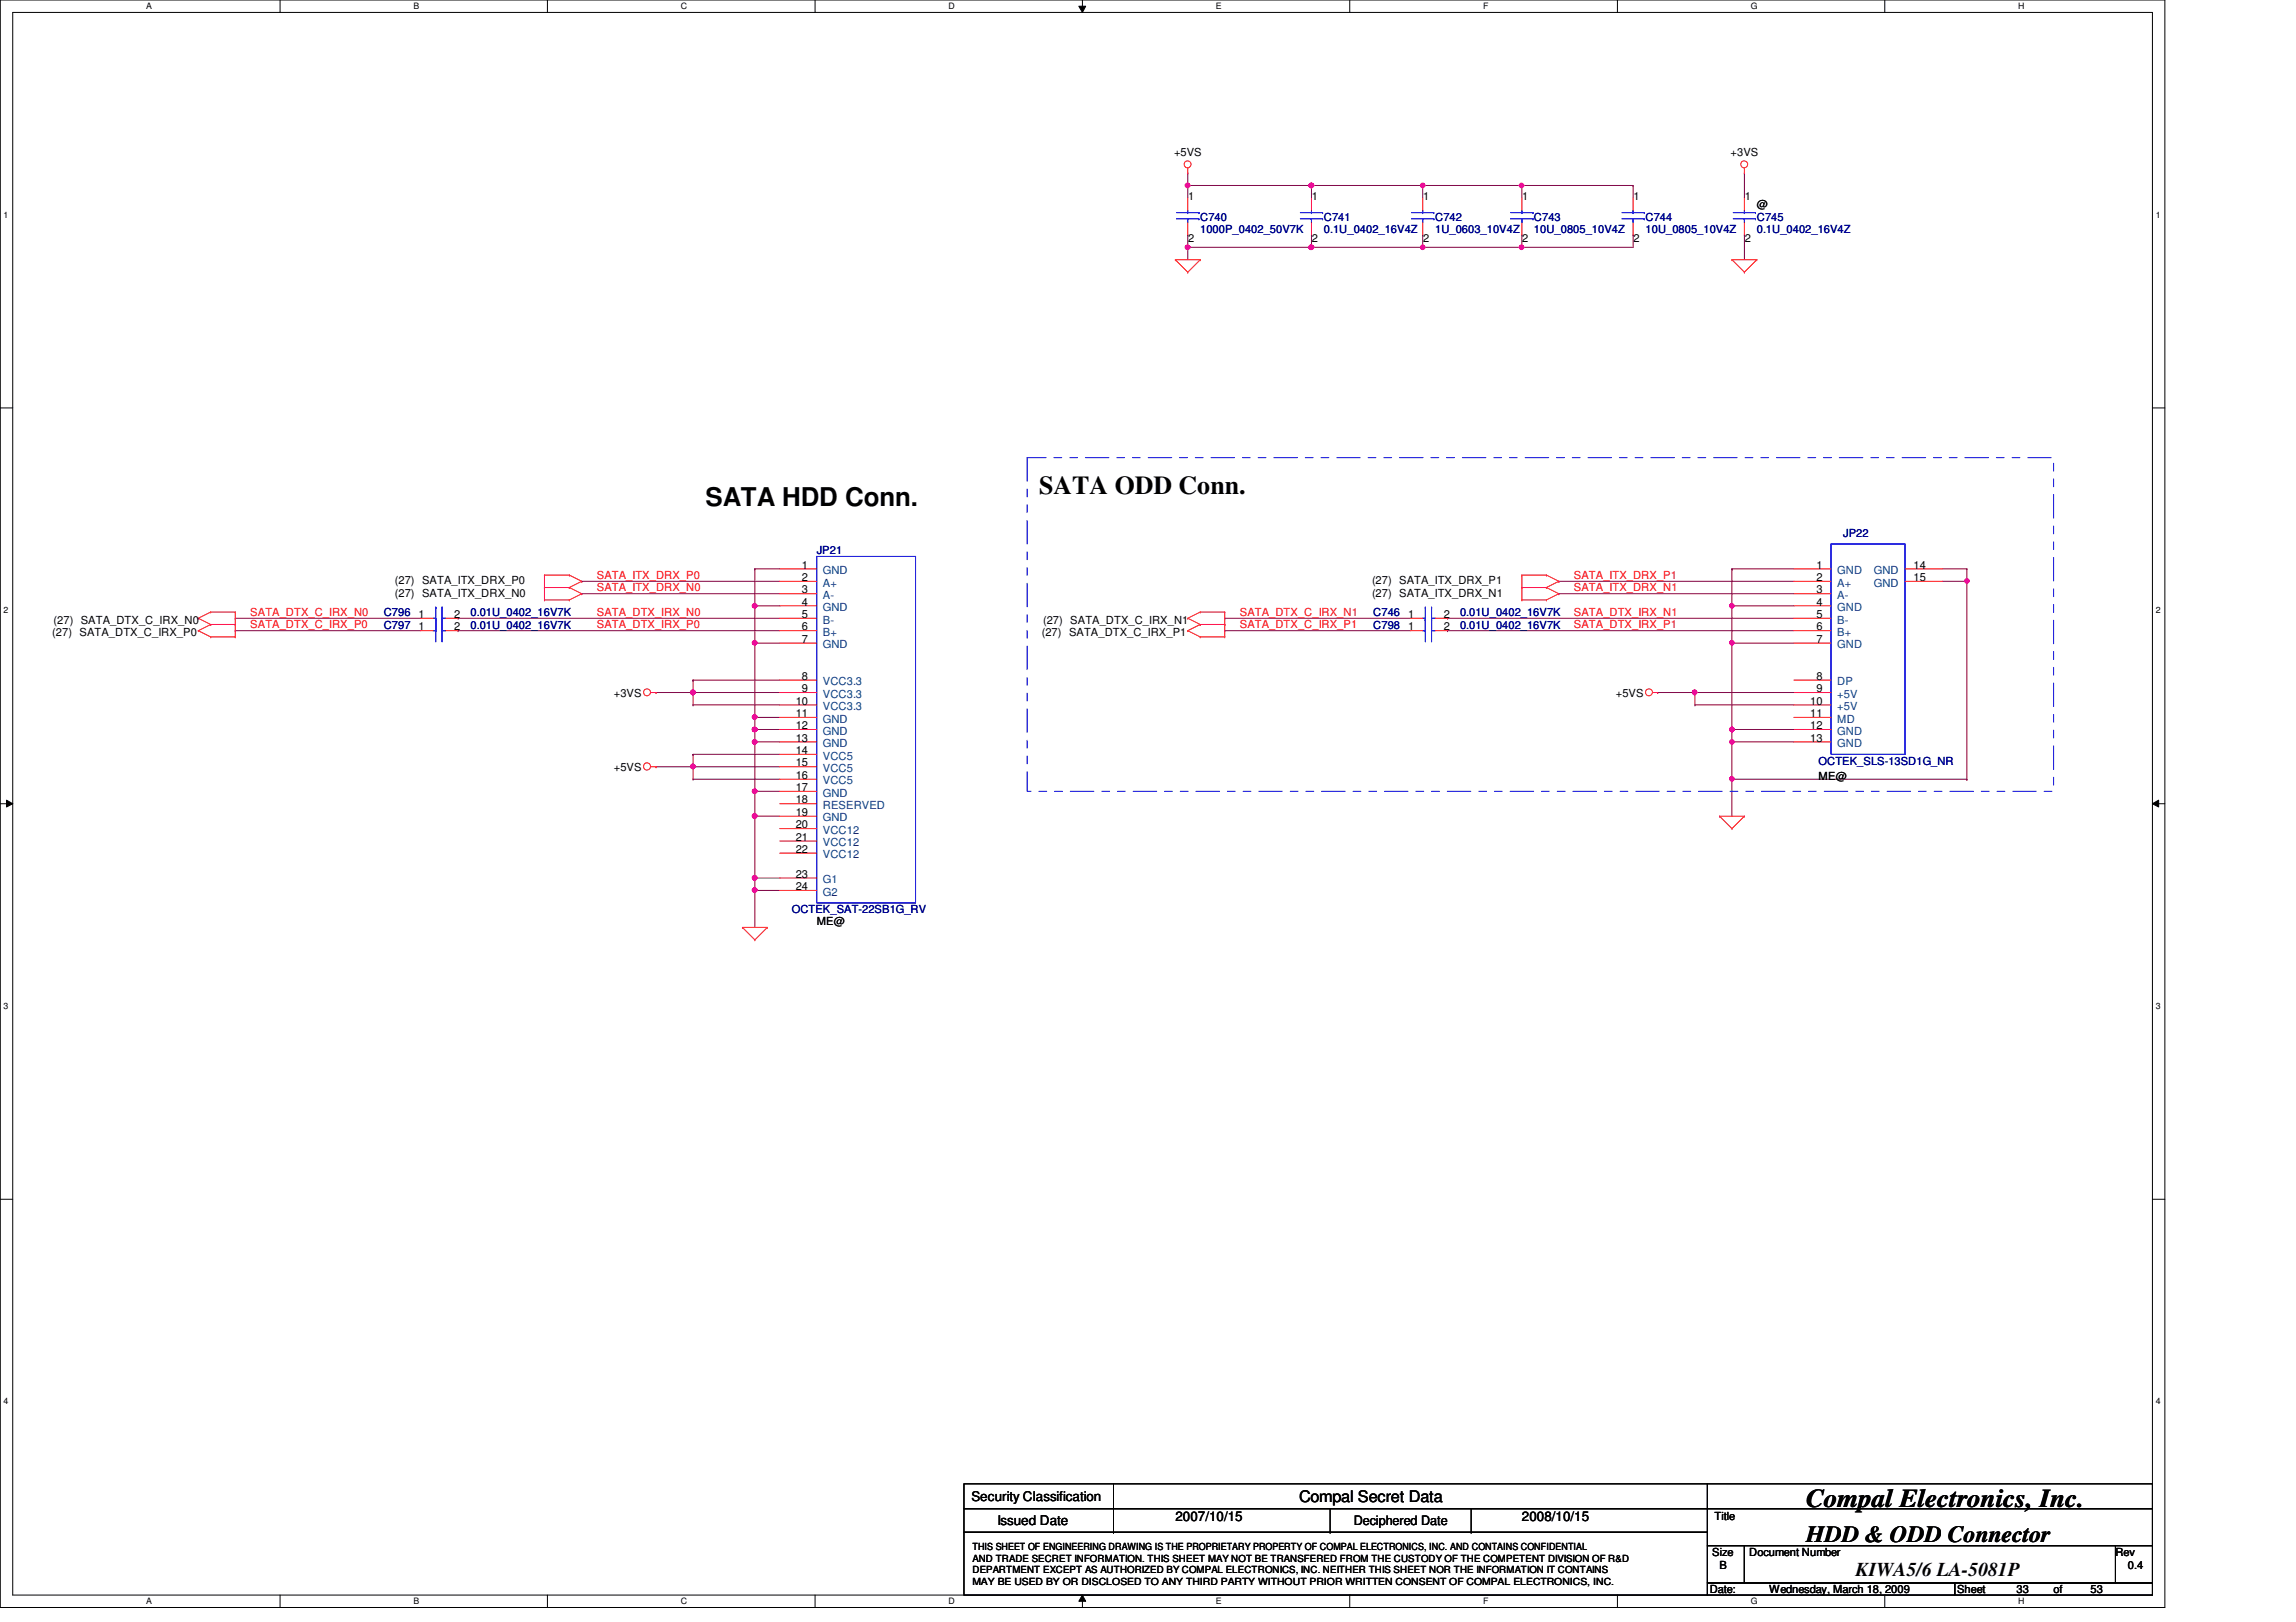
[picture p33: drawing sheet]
<svg xmlns="http://www.w3.org/2000/svg" width="297mm" height="210mm" viewBox="0 0 297 210" stroke-linecap="round" stroke-linejoin="round" font-family="sans-serif">
<defs><g id="words">
<g font-size="3.3">
<text x="91.3" y="65.5">SATA HDD Conn.</text>
<text x="134.4" y="63.9">SATA ODD Conn.</text>
<text x="233.7" y="195.1">Compal Electronics, Inc.</text>
</g>
<text font-size="3" x="233.7" y="199.6">HDD &amp; ODD Connector</text>
<text font-size="2.5" x="240.1" y="203.9">KIWA5/6 LA-5081P</text>
<text font-size="2.1" x="168.1" y="194.4">Compal Secret Data</text>
<g font-size="1.7">
<text x="125.7" y="194.3">Security Classification</text>
<text x="129" y="197.3">Issued Date</text>
<text x="152.1" y="196.8">2007/10/15</text>
<text x="175.1" y="197.4">Deciphered Date</text>
<text x="196.9" y="196.8">2008/10/15</text>
</g>
<g font-size="1.4">
<text x="151.9" y="20.2">+5VS</text>
<text x="223.9" y="20.2">+3VS</text>
<text x="153.7" y="25.8">1</text>
<text x="169.7" y="25.8">1</text>
<text x="184.1" y="25.8">1</text>
<text x="196.9" y="25.8">1</text>
<text x="211.3" y="25.8">1</text>
<text x="225.7" y="25.8">1</text>
<text x="227.3" y="27">@</text>
<text x="153.7" y="31.3">2</text>
<text x="169.7" y="31.3">2</text>
<text x="184.1" y="31.3">2</text>
<text x="196.9" y="31.3">2</text>
<text x="211.3" y="31.3">2</text>
<text x="225.7" y="31.3">2</text>
<text x="51.1" y="75.6">(27) SATA_ITX_DRX_P0</text>
<text x="51.1" y="77.2">(27) SATA_ITX_DRX_N0</text>
<text x="103.8" y="73.6">1</text>
<text x="103.8" y="75.2">2</text>
<text x="103.8" y="76.8">3</text>
<text x="177.5" y="75.6">(27) SATA_ITX_DRX_P1</text>
<text x="177.5" y="77.2">(27) SATA_ITX_DRX_N1</text>
<text x="235" y="73.6">1</text>
<text x="235" y="75.2">2</text>
<text x="235" y="76.8">3</text>
<text x="247.6" y="73.6">14</text>
<text x="247.6" y="75.2">15</text>
<text x="6.8" y="82.3">(27) SATA_DTX_C_IRX_P0</text>
<text x="6.9" y="80.7">(27) SATA_DTX_C_IRX_N0</text>
<text x="54.1" y="81.6">1</text>
<text x="54.1" y="80">1</text>
<text x="58.8" y="81.6">2</text>
<text x="58.8" y="80">2</text>
<text x="103.8" y="78.4">4</text>
<text x="103.8" y="80">5</text>
<text x="103.8" y="81.6">6</text>
<text x="103.8" y="83.2">7</text>
<text x="134.8" y="82.3">(27) SATA_DTX_C_IRX_P1</text>
<text x="135" y="80.7">(27) SATA_DTX_C_IRX_N1</text>
<text x="182.2" y="80">1</text>
<text x="182.2" y="81.6">1</text>
<text x="186.8" y="80">2</text>
<text x="186.8" y="81.6">2</text>
<text x="235" y="78.4">4</text>
<text x="235" y="80">5</text>
<text x="235" y="81.6">6</text>
<text x="235" y="83.2">7</text>
<text x="103.8" y="88">8</text>
<text x="103.8" y="89.6">9</text>
<text x="235" y="88">8</text>
<text x="235" y="89.6">9</text>
<text x="79.4" y="90.2">+3VS</text>
<text x="103" y="91.2">10</text>
<text x="103" y="92.8">11</text>
<text x="103" y="94.4">12</text>
<text x="103" y="96">13</text>
<text x="209" y="90.2">+5VS</text>
<text x="234.2" y="91.2">10</text>
<text x="234.2" y="92.8">11</text>
<text x="234.2" y="94.4">12</text>
<text x="234.2" y="96">13</text>
<text x="79.4" y="99.8">+5VS</text>
<text x="103" y="97.6">14</text>
<text x="103" y="99.2">15</text>
<text x="103" y="100.8">16</text>
<text x="235.3" y="100.9">ME@</text>
<text x="103" y="102.4">17</text>
<text x="103" y="104">18</text>
<text x="103" y="105.6">19</text>
<text x="103" y="107.2">20</text>
<text x="103" y="108.8">21</text>
<text x="103" y="110.4">22</text>
<text x="103" y="113.6">23</text>
<text x="103" y="115.2">24</text>
<text x="105.7" y="119.8">ME@</text>
<text x="221.8" y="196.8">Title</text>
<text x="221.5" y="201.4">Size</text>
<text x="222.5" y="203">B</text>
<text x="226.3" y="201.4">Document Number</text>
<text x="273.7" y="201.4">Rev</text>
<text x="275.3" y="203">0.4</text>
<text x="221.2" y="206.2">Date:</text>
<text x="228.9" y="206.2">Wednesday, March 18, 2009</text>
<text x="253.2" y="206.2">Sheet</text>
<text x="260.9" y="206.2">33</text>
<text x="265.7" y="206.2">of</text>
<text x="270.5" y="206.2">53</text>
</g>
<g font-size="1.4" fill="#000080">
<text x="155.3" y="28.6">C740</text>
<text x="171.3" y="28.6">C741</text>
<text x="185.7" y="28.6">C742</text>
<text x="198.5" y="28.6">C743</text>
<text x="212.9" y="28.6">C744</text>
<text x="227.3" y="28.6">C745</text>
<text x="155.3" y="30.2">1000P_0402_50V7K</text>
<text x="171.3" y="30.2">0.1U_0402_16V4Z</text>
<text x="185.7" y="30.2">1U_0603_10V4Z</text>
<text x="198.5" y="30.2">10U_0805_10V4Z</text>
<text x="212.9" y="30.2">10U_0805_10V4Z</text>
<text x="227.3" y="30.2">0.1U_0402_16V4Z</text>
<text x="105.7" y="71.8">JP21</text>
<text x="238.5" y="69.5">JP22</text>
<text x="49.7" y="81.4">C797</text>
<text x="49.7" y="79.8">C796</text>
<text x="60.9" y="81.4">0.01U_0402_16V7K</text>
<text x="60.9" y="79.8">0.01U_0402_16V7K</text>
<text x="177.7" y="79.8">C746</text>
<text x="177.7" y="81.4">C798</text>
<text x="188.9" y="79.8">0.01U_0402_16V7K</text>
<text x="188.9" y="81.4">0.01U_0402_16V7K</text>
<text x="235.3" y="99">OCTEK_SLS-13SD1G_NR</text>
<text x="102.4" y="118.2">OCTEK_SAT-22SB1G_RV</text>
</g>
<g font-size="1.4" fill="#f00">
<text x="77.2" y="74.9">SATA_ITX_DRX_P0</text>
<text x="77.2" y="76.5">SATA_ITX_DRX_N0</text>
<text x="203.6" y="74.9">SATA_ITX_DRX_P1</text>
<text x="203.6" y="76.5">SATA_ITX_DRX_N1</text>
<text x="32.4" y="79.7">SATA_DTX_C_IRX_N0</text>
<text x="32.4" y="81.3">SATA_DTX_C_IRX_P0</text>
<text x="77.2" y="79.7">SATA_DTX_IRX_N0</text>
<text x="77.2" y="81.3">SATA_DTX_IRX_P0</text>
<text x="160.4" y="79.7">SATA_DTX_C_IRX_N1</text>
<text x="160.4" y="81.3">SATA_DTX_C_IRX_P1</text>
<text x="203.6" y="81.3">SATA_DTX_IRX_P1</text>
<text x="203.6" y="79.7">SATA_DTX_IRX_N1</text>
</g>
<g font-size="1.4" fill="#004080">
<text x="106.5" y="74.3">GND</text>
<text x="106.5" y="75.9">A+</text>
<text x="106.5" y="77.5">A-</text>
<text x="237.7" y="74.3">GND</text>
<text x="237.7" y="75.9">A+</text>
<text x="237.7" y="77.5">A-</text>
<text x="242.4" y="74.3">GND</text>
<text x="242.4" y="75.9">GND</text>
<text x="106.5" y="79.1">GND</text>
<text x="106.5" y="80.7">B-</text>
<text x="106.5" y="82.3">B+</text>
<text x="106.5" y="83.9">GND</text>
<text x="237.7" y="79.1">GND</text>
<text x="237.7" y="80.7">B-</text>
<text x="237.7" y="82.3">B+</text>
<text x="237.7" y="83.9">GND</text>
<text x="106.5" y="88.7">VCC3.3</text>
<text x="237.7" y="88.7">DP</text>
<text x="106.5" y="90.3">VCC3.3</text>
<text x="106.5" y="91.9">VCC3.3</text>
<text x="106.5" y="93.5">GND</text>
<text x="106.5" y="95.1">GND</text>
<text x="237.7" y="90.3">+5V</text>
<text x="237.7" y="91.9">+5V</text>
<text x="237.7" y="93.5">MD</text>
<text x="237.7" y="95.1">GND</text>
<text x="106.5" y="96.7">GND</text>
<text x="106.5" y="98.3">VCC5</text>
<text x="106.5" y="99.9">VCC5</text>
<text x="106.5" y="101.5">VCC5</text>
<text x="237.7" y="96.7">GND</text>
<text x="106.5" y="103.1">GND</text>
<text x="106.5" y="104.7">RESERVED</text>
<text x="106.5" y="106.3">GND</text>
<text x="106.5" y="107.9">VCC12</text>
<text x="106.5" y="109.5">VCC12</text>
<text x="106.5" y="111.1">VCC12</text>
<text x="106.5" y="114.3">G1</text>
<text x="106.5" y="115.9">G2</text>
</g>
<g font-size="1.3">
<text x="125.8" y="203.6">DEPARTMENT EXCEPT AS AUTHORIZED BY COMPAL ELECTRONICS, INC. NEITHER THIS SHEET NOR THE INFORMATION IT CONTAINS</text>
<text x="125.8" y="200.6">THIS SHEET OF ENGINEERING DRAWING IS THE PROPRIETARY PROPERTY OF COMPAL ELECTRONICS, INC. AND CONTAINS CONFIDENTIAL</text>
<text x="125.8" y="202.1">AND TRADE SECRET INFORMATION. THIS SHEET MAY NOT BE TRANSFERED FROM THE CUSTODY OF THE COMPETENT DIVISION OF R&amp;D</text>
<text x="125.8" y="205.1">MAY BE USED BY OR DISCLOSED TO ANY THIRD PARTY WITHOUT PRIOR WRITTEN CONSENT OF COMPAL ELECTRONICS, INC.</text>
</g>
<g font-size="1.1">
<text x="18.9" y="1.1">A</text>
<text x="53.5" y="1.1">B</text>
<text x="88.1" y="1.1">C</text>
<text x="122.7" y="1.1">D</text>
<text x="157.3" y="1.1">E</text>
<text x="191.9" y="1.1">F</text>
<text x="226.5" y="1.1">G</text>
<text x="261.1" y="1.1">H</text>
<text x=".5" y="28.2">1</text>
<text x="278.9" y="28.2">1</text>
<text x=".5" y="79.3">2</text>
<text x="278.9" y="79.3">2</text>
<text x=".5" y="130.6">3</text>
<text x="278.9" y="130.6">3</text>
<text x=".5" y="181.7">4</text>
<text x="278.9" y="181.7">4</text>
<text x="18.9" y="207.6">A</text>
<text x="53.5" y="207.6">B</text>
<text x="88.1" y="207.6">C</text>
<text x="122.7" y="207.6">D</text>
<text x="157.3" y="207.6">E</text>
<text x="191.9" y="207.6">F</text>
<text x="226.5" y="207.6">G</text>
<text x="261.1" y="207.6">H</text>
</g>
</g></defs>
<path d="M0 0h280.1v208h-280.1zM1.6 1.6h276.9v204.8h-276.9z" fill="none" stroke="#000" stroke-width=".13"/>
<g fill="#fff">
<path d="M18.9 .2h.7v1.2h-.7z"/>
<path d="M18.9 206.6h.7v1.2h-.7z"/>
</g>
<path d="M36.2 0v1.6M36.2 206.4v1.6" fill="none" stroke="#000" stroke-width=".13"/>
<g fill="#fff">
<path d="M53.5 .2h.7v1.2h-.7z"/>
<path d="M53.5 206.6h.7v1.2h-.7z"/>
</g>
<path d="M70.8 0v1.6M70.8 206.4v1.6" fill="none" stroke="#000" stroke-width=".13"/>
<g fill="#fff">
<path d="M88.1 .2h.8v1.2h-.8z"/>
<path d="M88.1 206.6h.8v1.2h-.8z"/>
</g>
<path d="M105.4 0v1.6M105.4 206.4v1.6" fill="none" stroke="#000" stroke-width=".13"/>
<g fill="#fff">
<path d="M122.7 .2h.8v1.2h-.8z"/>
<path d="M122.7 206.6h.8v1.2h-.8z"/>
</g>
<path d="M139.6 .8h.9l-.5 .8zM140 0v1.6M140 206.4l.5 .8h-.9zM140 206.4v1.6" fill="none" stroke="#000" stroke-width=".13"/>
<path d="M139.6 .8h.9l-.5 .8zM140 206.4l.5 .8h-.9z" fill="#000"/>
<g fill="#fff">
<path d="M157.3 .2h.7v1.2h-.7z"/>
<path d="M157.3 206.6h.7v1.2h-.7z"/>
</g>
<path d="M174.6 0v1.6M174.6 206.4v1.6" fill="none" stroke="#000" stroke-width=".13"/>
<g fill="#fff">
<path d="M191.9 .2h.6v1.2h-.6z"/>
<path d="M191.9 206.6h.6v1.2h-.6z"/>
</g>
<path d="M209.2 0v1.6M209.2 206.4v1.6" fill="none" stroke="#000" stroke-width=".13"/>
<g fill="#fff">
<path d="M226.5 .2h.8v1.2h-.8z"/>
<path d="M226.5 206.6h.8v1.2h-.8z"/>
</g>
<path d="M243.8 0v1.6M243.8 206.4v1.6" fill="none" stroke="#000" stroke-width=".13"/>
<g fill="#fff">
<path d="M261.1 .2h.8v1.2h-.8z"/>
<path d="M261.1 206.6h.8v1.2h-.8z"/>
<path d="M.5 27.2h.6v1.2h-.6z"/>
<path d="M278.9 27.2h.6v1.2h-.6z"/>
<path d="M.5 78.4h.6v1.1h-.6z"/>
<path d="M278.9 78.4h.6v1.1h-.6z"/>
</g>
<path d="M0 52.8h1.6M278.5 52.8h1.6" fill="none" stroke="#000" stroke-width=".13"/>
<g fill="#fff">
<path d="M.5 129.6h.6v1.2h-.6z"/>
<path d="M278.9 129.6h.6v1.2h-.6z"/>
</g>
<path d="M0 104h1.6M.8 103.5l.8 .5-.8 .4zM278.5 104l.8-.5v.9zM278.5 104h1.6" fill="none" stroke="#000" stroke-width=".13"/>
<path d="M.8 103.5l.8 .5-.8 .4zM278.5 104l.8-.5v.9z" fill="#000"/>
<g fill="#fff">
<path d="M.5 180.8h.6v1.1h-.6z"/>
<path d="M278.9 180.8h.6v1.1h-.6z"/>
</g>
<path d="M0 155.2h1.6M278.5 155.2h1.6" fill="none" stroke="#000" stroke-width=".13"/>
<path d="M97.7 78.4h.1M97.7 78.4h3.2M89.7 91.2h.1M89.7 99.2h.1M89.7 91.2h11.2M89.7 99.2h11.2" fill="none" stroke="#800040" stroke-width=".13"/>
<circle cx="89.6" cy="99.2" r=".31" fill="#f0f"/>
<circle cx="89.6" cy="99.2" r=".31" fill="none" stroke="#f0f" stroke-width=".13"/>
<path d="M89.7 89.6h.1M89.7 89.6h11.2" fill="none" stroke="#800040" stroke-width=".13"/>
<circle cx="89.6" cy="89.6" r=".32" fill="#f0f"/>
<circle cx="89.6" cy="89.6" r=".32" fill="none" stroke="#f0f" stroke-width=".13"/>
<g fill="none" stroke="#800040" stroke-width=".13">
<path d="M169.7 24h.1M169.7 24h14.4M196.9 24h.1M196.9 24h14.4M225.7 22.4h.1M225.7 30.4h.1M225.7 22.4v3.2M225.7 30.4v3.2M75.3 75.2h.1M75.3 76.8h.1M75.3 75.2h25.6M75.3 76.8h25.6"/>
<path d="M89.7 89.6h.1M89.7 89.6v1.6M97.7 83.2h.1M97.7 83.2h3.2"/>
</g>
<circle cx="169.7" cy="24" r=".31" fill="#f0f"/>
<circle cx="169.7" cy="24" r=".31" fill="none" stroke="#f0f" stroke-width=".13"/>
<g fill="none" stroke="#800040" stroke-width=".13">
<path d="M153.7 32h.1M153.7 32v1.6M196.9 32h.1M196.9 32h14.4M30.4 80h.1M30.4 81.6h.1M30.4 80h24M30.4 81.6h24M59.3 80h.1M59.3 81.6h.1M59.3 80h41.6M59.3 81.6h41.6"/>
<path d="M97.7 94.4h.1M97.7 96h.1M97.7 94.4h3.2M97.7 96v6.4M89.7 100.8h.1M89.7 100.8h11.2M97.7 115.2h.1M97.7 115.2v4.8"/>
</g>
<circle cx="97.6" cy="115.2" r=".31" fill="#f0f"/>
<circle cx="97.6" cy="115.2" r=".31" fill="none" stroke="#f0f" stroke-width=".13"/>
<path d="M153.7 22.4h.1M153.7 24h.1M153.7 22.4v1.6M153.7 24h16" fill="none" stroke="#800040" stroke-width=".13"/>
<circle cx="169.7" cy="24" r=".31" fill="#f0f"/>
<circle cx="169.7" cy="24" r=".31" fill="none" stroke="#f0f" stroke-width=".13"/>
<circle cx="153.7" cy="24" r=".31" fill="#f0f"/>
<circle cx="153.7" cy="24" r=".31" fill="none" stroke="#f0f" stroke-width=".13"/>
<path d="M153.7 32h.1M153.7 32h16M211.3 30.4h.1M211.3 30.4v1.6" fill="none" stroke="#800040" stroke-width=".13"/>
<circle cx="169.7" cy="32" r=".31" fill="#f0f"/>
<circle cx="169.7" cy="32" r=".31" fill="none" stroke="#f0f" stroke-width=".13"/>
<circle cx="153.7" cy="32" r=".31" fill="#f0f"/>
<circle cx="153.7" cy="32" r=".31" fill="none" stroke="#f0f" stroke-width=".13"/>
<path d="M184.1 24h.1M184.1 24v1.6M211.3 24h.1M211.3 24v1.6M97.7 92.8h.1M97.7 92.8v1.6" fill="none" stroke="#800040" stroke-width=".13"/>
<circle cx="97.6" cy="94.4" r=".31" fill="#f0f"/>
<circle cx="97.6" cy="94.4" r=".31" fill="none" stroke="#f0f" stroke-width=".13"/>
<circle cx="97.6" cy="92.8" r=".31" fill="#f0f"/>
<circle cx="97.6" cy="92.8" r=".31" fill="none" stroke="#f0f" stroke-width=".13"/>
<path d="M184.1 24h12.8M196.9 24h.1" fill="none" stroke="#800040" stroke-width=".13"/>
<circle cx="184.1" cy="24" r=".3" fill="#f0f"/>
<circle cx="184.1" cy="24" r=".3" fill="none" stroke="#f0f" stroke-width=".13"/>
<circle cx="196.8" cy="24" r=".3" fill="#f0f"/>
<circle cx="196.8" cy="24" r=".3" fill="none" stroke="#f0f" stroke-width=".13"/>
<g fill="none" stroke="#800040" stroke-width=".13">
<path d="M153.7 30.4h.1M153.7 30.4v1.6M169.7 24h.1M169.7 24v1.6M184.1 32h12.8M196.9 24h.1M196.9 30.4h.1M196.9 32h.1M196.9 24v1.6M196.9 30.4v1.6M97.7 73.6h.1M97.7 73.6v4.8"/>
<path d="M97.7 73.6h3.2M84.9 99.2h.1M84.9 99.2h4.8M97.7 102.4h.1M97.7 102.4h3.2"/>
</g>
<circle cx="184.1" cy="32" r=".3" fill="#f0f"/>
<circle cx="184.1" cy="32" r=".3" fill="none" stroke="#f0f" stroke-width=".13"/>
<circle cx="196.8" cy="32" r=".3" fill="#f0f"/>
<circle cx="196.8" cy="32" r=".3" fill="none" stroke="#f0f" stroke-width=".13"/>
<path d="M169.7 30.4h.1M169.7 32h.1M169.7 30.4v1.6M169.7 32h14.4" fill="none" stroke="#800040" stroke-width=".13"/>
<circle cx="169.7" cy="32" r=".31" fill="#f0f"/>
<circle cx="169.7" cy="32" r=".31" fill="none" stroke="#f0f" stroke-width=".13"/>
<path d="M153.7 24h.1M153.7 24v1.6M97.7 78.4h.1M97.7 78.4v4.8M89.7 99.2h.1M89.7 99.2v1.6" fill="none" stroke="#800040" stroke-width=".13"/>
<circle cx="97.6" cy="78.4" r=".31" fill="#f0f"/>
<circle cx="97.6" cy="78.4" r=".31" fill="none" stroke="#f0f" stroke-width=".13"/>
<path d="M97.7 96h.1M97.7 96h3.2" fill="none" stroke="#800040" stroke-width=".13"/>
<circle cx="97.6" cy="96" r=".31" fill="#f0f"/>
<circle cx="97.6" cy="96" r=".31" fill="none" stroke="#f0f" stroke-width=".13"/>
<path d="M184.1 30.4h.1M184.1 30.4v1.6M158.4 80h.1M158.4 81.6h.1M158.4 80h24.1M158.4 81.6h24.1M187.3 81.6h.1M187.3 81.6h44.8M224.1 83.2h.1M224.1 83.2v11.2" fill="none" stroke="#800040" stroke-width=".13"/>
<circle cx="224.1" cy="83.2" r=".3" fill="#f0f"/>
<circle cx="224.1" cy="83.2" r=".3" fill="none" stroke="#f0f" stroke-width=".13"/>
<path d="M224.1 73.6h.1M224.1 78.4h.1M224.1 73.6v4.8M224.1 73.6h8M224.1 78.4h8M224.1 83.2h.1M224.1 83.2h8M224.1 100.8h.1M224.1 100.8v4.8" fill="none" stroke="#800040" stroke-width=".13"/>
<circle cx="224.1" cy="100.8" r=".3" fill="#f0f"/>
<circle cx="224.1" cy="100.8" r=".3" fill="none" stroke="#f0f" stroke-width=".13"/>
<path d="M224.1 96h.1M224.1 96h8" fill="none" stroke="#800040" stroke-width=".13"/>
<circle cx="224.1" cy="96" r=".3" fill="#f0f"/>
<circle cx="224.1" cy="96" r=".3" fill="none" stroke="#f0f" stroke-width=".13"/>
<path d="M224.1 78.4h.1M224.1 78.4v4.8" fill="none" stroke="#800040" stroke-width=".13"/>
<circle cx="224.1" cy="78.4" r=".3" fill="#f0f"/>
<circle cx="224.1" cy="78.4" r=".3" fill="none" stroke="#f0f" stroke-width=".13"/>
<path d="M224.1 94.4h.1M224.1 94.4v1.6" fill="none" stroke="#800040" stroke-width=".13"/>
<circle cx="224.1" cy="94.4" r=".3" fill="#f0f"/>
<circle cx="224.1" cy="94.4" r=".3" fill="none" stroke="#f0f" stroke-width=".13"/>
<path d="M201.7 75.2h.1M201.7 76.8h.1M201.7 75.2h30.4M201.7 76.8h30.4M97.7 94.4h.1M97.7 94.4v1.6" fill="none" stroke="#800040" stroke-width=".13"/>
<circle cx="97.6" cy="94.4" r=".31" fill="#f0f"/>
<circle cx="97.6" cy="94.4" r=".31" fill="none" stroke="#f0f" stroke-width=".13"/>
<path d="M84.9 89.6h.1M89.7 88h.1M89.7 88v1.6h-4.8M89.7 88h11.2M97.7 92.8h.1M97.7 83.2h.1M97.7 92.8h3.2M97.7 83.2v9.6" fill="none" stroke="#800040" stroke-width=".13"/>
<circle cx="97.6" cy="83.2" r=".31" fill="#f0f"/>
<circle cx="97.6" cy="83.2" r=".31" fill="none" stroke="#f0f" stroke-width=".13"/>
<path d="M89.7 97.6h.1M89.7 97.6v1.6M89.7 97.6h11.2M97.7 105.6h.1M97.7 102.4h.1M97.7 105.6h3.2M97.7 102.4v3.2" fill="none" stroke="#800040" stroke-width=".13"/>
<circle cx="97.6" cy="102.4" r=".31" fill="#f0f"/>
<circle cx="97.6" cy="102.4" r=".31" fill="none" stroke="#f0f" stroke-width=".13"/>
<path d="M224.1 94.4h.1M224.1 94.4h9.6" fill="none" stroke="#800040" stroke-width=".13"/>
<circle cx="224.1" cy="94.4" r=".3" fill="#f0f"/>
<circle cx="224.1" cy="94.4" r=".3" fill="none" stroke="#f0f" stroke-width=".13"/>
<path d="M219.3 89.6h.1M219.3 89.6h12.8" fill="none" stroke="#800040" stroke-width=".13"/>
<circle cx="219.2" cy="89.6" r=".31" fill="#f0f"/>
<circle cx="219.2" cy="89.6" r=".31" fill="none" stroke="#f0f" stroke-width=".13"/>
<path d="M187.3 80h.1M187.3 80h44.8M214.5 89.6h.1M214.5 89.6h4.8M219.3 91.2h.1M219.3 89.6h.1M219.3 91.2h12.8M219.3 89.6v1.6M97.7 113.6h.1M97.7 105.6h.1M97.7 113.6h3.2M97.7 105.6v8" fill="none" stroke="#800040" stroke-width=".13"/>
<circle cx="97.6" cy="105.6" r=".32" fill="#f0f"/>
<circle cx="97.6" cy="105.6" r=".32" fill="none" stroke="#f0f" stroke-width=".13"/>
<path d="M97.7 115.2h.1M97.7 113.6h.1M97.7 115.2h3.2M97.7 113.6v1.6" fill="none" stroke="#800040" stroke-width=".13"/>
<circle cx="97.6" cy="113.6" r=".32" fill="#f0f"/>
<circle cx="97.6" cy="113.6" r=".32" fill="none" stroke="#f0f" stroke-width=".13"/>
<path d="M254.5 75.2h.1M254.5 73.6v1.6" fill="none" stroke="#800040" stroke-width=".13"/>
<circle cx="254.5" cy="75.2" r=".3" fill="#f0f"/>
<circle cx="254.5" cy="75.2" r=".3" fill="none" stroke="#f0f" stroke-width=".13"/>
<path d="M251.3 73.6h3.2M251.3 75.2h3.2M254.5 73.6h.1M254.5 75.2h.1M254.5 75.2v25.6M224.1 96h.1M224.1 96v4.8h30.4M254.5 100.8h.1" fill="none" stroke="#800040" stroke-width=".13"/>
<g fill="none" stroke="#f00" stroke-width=".13">
<path d="M152.1 33.6h.1M152.1 33.6h3.2M152.1 33.6l1.6 1.6M153.7 35.2h.1M153.7 22.4h.1M153.7 21.8v.6M153.7 25.6v1.6M153.7 28.8v1.6M155.3 33.6h.1M155.3 33.6l-1.6 1.6M169.7 25.6v1.6M169.7 28.8v1.6"/>
<path d="M184.1 25.6v1.6M184.1 28.8v1.6M196.9 25.6v1.6M196.9 28.8v1.6M211.3 25.6v1.6M211.3 28.8v1.6M224.1 33.6h.1M224.1 33.6h3.2M224.1 33.6l1.6 1.6M225.7 22.4h.1M225.7 35.2h.1M225.7 21.8v.6"/>
<path d="M225.7 25.6v1.6M225.7 28.8v1.6M227.3 33.6h.1M227.3 33.6l-1.6 1.6M27.3 79.2h.1M27.3 79.2h3.1M27.3 79.2l-1.6 .8M30.4 79.2h.1M30.4 79.2v3.2M70.4 76h.1M70.4 74.4h.1M70.4 77.6h.1"/>
<path d="M70.4 74.4h3.3M70.4 76h3.3M70.4 74.4v3.2M70.4 77.6h3.3M73.7 74.4h.1M73.7 76h.1M73.7 77.6h.1M73.7 74.4l1.6 .8M73.7 76l1.6 .8M75.3 75.2h.1M75.3 76.8h.1M75.3 75.2l-1.6 .8"/>
<path d="M75.3 76.8l-1.6 .8M100.9 73.6h4.8M100.9 75.2h4.8M100.9 76.8h4.8M100.9 78.4h4.8M155.3 79.2h.1M155.3 79.2h3.1M155.3 79.2l-1.6 .8M158.4 79.2h.1M158.4 79.2v3.2M196.9 76h.1M196.9 74.4h.1"/>
<path d="M196.9 77.6h.1M196.9 74.4h3.2M196.9 76h3.2M196.9 77.6h3.2M196.9 74.4v3.2M200.1 74.4h.1M200.1 76h.1M200.1 77.6h.1M200.1 74.4l1.6 .8M200.1 76l1.6 .8M201.7 75.2h.1M201.7 76.8h.1"/>
<path d="M201.7 75.2l-1.6 .8M201.7 76.8l-1.6 .8M232.1 73.6h4.8M232.1 75.2h4.8M232.1 76.8h4.8M232.1 78.4h4.8M246.5 73.6h4.8M246.5 75.2h4.8M25.7 81.6h.1M25.7 80h.1M25.7 81.6l1.6 .8M25.7 80l1.6 .8"/>
<path d="M27.3 80.8h.1M27.3 82.4h.1M27.3 80.8h3.1M27.3 80.8l-1.6 .8M27.3 82.4h3.1M30.4 82.4h.1M30.4 80.8h.1M54.4 81.6h1.6M54.4 80h1.6M57.7 81.6h1.6M57.7 80h1.6M84.2 89.6h.7"/>
<path d="M84.2 99.2h.7M84.9 89.6h.1M84.9 99.2h.1M100.9 89.6h4.8M100.9 99.2h4.8M100.9 81.6h4.8M100.9 80h4.8M100.9 83.2h4.8M100.9 88h4.8M100.9 91.2h4.8M100.9 92.8h4.8M100.9 94.4h4.8"/>
<path d="M100.9 96h4.8M100.9 97.6h4.8M153.7 81.6h.1M153.7 80h.1M153.7 81.6l1.6 .8M153.7 80l1.6 .8M155.3 80.8h.1M155.3 82.4h.1M155.3 80.8h3.1M155.3 82.4h3.1M155.3 80.8l-1.6 .8M158.4 82.4h.1"/>
<path d="M158.4 80.8h.1M182.5 81.6h1.6M182.5 80h1.6M185.7 81.6h1.6M185.7 80h1.6M213.8 89.6h.7M214.5 89.6h.1M232.1 89.6h4.8M232.1 81.6h4.8M232.1 80h4.8M232.1 83.2h4.8M232.1 88h4.8"/>
<path d="M232.1 91.2h4.8M232.1 92.8h4.8M232.1 94.4h4.8M232.1 96h4.8M100.9 105.6h4.8M100.9 100.8h4.8M100.9 102.4h4.8M100.9 104h4.8M100.9 107.2h4.8M100.9 108.8h4.8M100.9 110.4h4.8M100.9 113.6h4.8"/>
<path d="M100.9 115.2h4.8M222.5 105.6h.1M222.5 105.6h3.2M222.5 105.6l1.6 1.6M224.1 107.2h.1M225.7 105.6h.1M225.7 105.6l-1.6 1.6M96.1 120h.1M96.1 120h3.2M96.1 120l1.6 1.6M97.7 121.6h.1M99.3 120h.1"/>
<path d="M99.3 120l-1.6 1.6"/>
<circle cx="153.6" cy="21.3" r=".45"/>
<circle cx="225.6" cy="21.3" r=".45"/>
<circle cx="83.7" cy="99.2" r=".46"/>
<circle cx="83.7" cy="89.6" r=".45"/>
<circle cx="213.3" cy="89.6" r=".45"/>
</g>
<g fill="none" stroke="#000" stroke-width=".13">
<path d="M124.7 192h96.2v3.2h-96.2zM124.7 195.2h96.2v3.1h-96.2zM124.7 198.3h96.2v8.1h-96.2zM144.1 195.2h.1M144.1 198.3h.1M144.1 192v6.3M172.1 198.3h.1M172.1 195.2v3.1M190.3 198.3h.1M190.3 195.2v3.1M220.9 192h57.6v3.2h-57.6zM220.9 195.2h57.6v4.8h-57.6z"/>
<path d="M220.9 200h4.8v4.9h-4.8zM220.9 204.9h32v1.5h-32zM225.7 200h48v4.9h-48zM252.9 204.9h25.6v1.5h-25.6zM273.7 200h4.8v4.9h-4.8z"/>
</g>
<path d="M132.9 59.2h132.8v43.2h-132.8z" fill="none" stroke="#00f" stroke-width=".13" stroke-dasharray="3 1 1 1 1 1"/>
<g fill="none" stroke="#00f" stroke-width=".13">
<path d="M152.2 28.3h2.9M152.2 27.5h2.9M153.7 27.5h.1M153.7 28.3h.1M153.7 27.2v.3M153.7 28.3v.5M155.1 28.3h.1M155.1 27.5h.1M168.2 28.3h2.9M168.2 27.5h2.9M169.7 27.5h.1M169.7 28.3h.1"/>
<path d="M169.7 27.2v.3M169.7 28.3v.5M171.1 28.3h.1M171.1 27.5h.1M182.6 28.3h2.9M182.6 27.5h2.9M184.1 27.5h.1M184.1 28.3h.1M184.1 27.2v.3M184.1 28.3v.5M185.5 28.3h.1M185.5 27.5h.1"/>
<path d="M195.4 28.3h2.9M195.4 27.5h2.9M196.9 27.5h.1M196.9 28.3h.1M196.9 27.2v.3M196.9 28.3v.5M198.3 28.3h.1M198.3 27.5h.1M209.8 28.3h2.9M209.8 27.5h2.9M211.3 27.5h.1M211.3 28.3h.1"/>
<path d="M211.3 27.2v.3M211.3 28.3v.5M212.7 28.3h.1M212.7 27.5h.1M224.2 28.3h2.9M224.2 27.5h2.9M225.7 27.5h.1M225.7 28.3h.1M225.7 27.2v.3M225.7 28.3v.5M227.1 28.3h.1M227.1 27.5h.1"/>
<path d="M56.4 78.6h.1M56.4 78.6v4.5M57.2 78.6h.1M57.2 78.6v4.5M105.7 72h12.7v44.8h-12.7zM184.4 78.6h.1M184.4 78.6v4.5M185.2 78.6h.1M185.2 78.6v4.5M236.9 70.4h9.6v27.2h-9.6zM56 81.6h.4M56 80h.4"/>
<path d="M56.4 81.6h.1M56.4 80.2h.1M56.4 80h.1M57.2 80.2h.1M57.2 81.6h.1M57.2 80h.1M57.2 81.6h.5M57.2 80h.5M184.1 81.6h.3M184.1 80h.3M184.4 80h.1M184.4 81.6h.1"/>
<path d="M184.4 80.2h.1M185.2 80h.1M185.2 80.2h.1M185.2 81.6h.1M185.2 81.6h.5M185.2 80h.5"/>
</g>
<circle cx="89.6" cy="99.2" r=".31" fill="#f0f"/>
<circle cx="89.6" cy="99.2" r=".31" fill="none" stroke="#f0f" stroke-width=".13"/>
<circle cx="89.6" cy="89.6" r=".32" fill="#f0f"/>
<circle cx="89.6" cy="89.6" r=".32" fill="none" stroke="#f0f" stroke-width=".13"/>
<circle cx="169.7" cy="24" r=".31" fill="#f0f"/>
<circle cx="169.7" cy="24" r=".31" fill="none" stroke="#f0f" stroke-width=".13"/>
<circle cx="97.6" cy="115.2" r=".31" fill="#f0f"/>
<circle cx="97.6" cy="115.2" r=".31" fill="none" stroke="#f0f" stroke-width=".13"/>
<circle cx="169.7" cy="24" r=".31" fill="#f0f"/>
<circle cx="169.7" cy="24" r=".31" fill="none" stroke="#f0f" stroke-width=".13"/>
<circle cx="153.7" cy="24" r=".31" fill="#f0f"/>
<circle cx="153.7" cy="24" r=".31" fill="none" stroke="#f0f" stroke-width=".13"/>
<circle cx="169.7" cy="32" r=".31" fill="#f0f"/>
<circle cx="169.7" cy="32" r=".31" fill="none" stroke="#f0f" stroke-width=".13"/>
<circle cx="153.7" cy="32" r=".31" fill="#f0f"/>
<circle cx="153.7" cy="32" r=".31" fill="none" stroke="#f0f" stroke-width=".13"/>
<circle cx="97.6" cy="94.4" r=".31" fill="#f0f"/>
<circle cx="97.6" cy="94.4" r=".31" fill="none" stroke="#f0f" stroke-width=".13"/>
<circle cx="97.6" cy="92.8" r=".31" fill="#f0f"/>
<circle cx="97.6" cy="92.8" r=".31" fill="none" stroke="#f0f" stroke-width=".13"/>
<circle cx="184.1" cy="24" r=".3" fill="#f0f"/>
<circle cx="184.1" cy="24" r=".3" fill="none" stroke="#f0f" stroke-width=".13"/>
<circle cx="196.8" cy="24" r=".3" fill="#f0f"/>
<circle cx="196.8" cy="24" r=".3" fill="none" stroke="#f0f" stroke-width=".13"/>
<circle cx="184.1" cy="32" r=".3" fill="#f0f"/>
<circle cx="184.1" cy="32" r=".3" fill="none" stroke="#f0f" stroke-width=".13"/>
<circle cx="196.8" cy="32" r=".3" fill="#f0f"/>
<circle cx="196.8" cy="32" r=".3" fill="none" stroke="#f0f" stroke-width=".13"/>
<circle cx="169.7" cy="32" r=".31" fill="#f0f"/>
<circle cx="169.7" cy="32" r=".31" fill="none" stroke="#f0f" stroke-width=".13"/>
<circle cx="97.6" cy="78.4" r=".31" fill="#f0f"/>
<circle cx="97.6" cy="78.4" r=".31" fill="none" stroke="#f0f" stroke-width=".13"/>
<circle cx="97.6" cy="96" r=".31" fill="#f0f"/>
<circle cx="97.6" cy="96" r=".31" fill="none" stroke="#f0f" stroke-width=".13"/>
<circle cx="224.1" cy="83.2" r=".3" fill="#f0f"/>
<circle cx="224.1" cy="83.2" r=".3" fill="none" stroke="#f0f" stroke-width=".13"/>
<circle cx="224.1" cy="100.8" r=".3" fill="#f0f"/>
<circle cx="224.1" cy="100.8" r=".3" fill="none" stroke="#f0f" stroke-width=".13"/>
<circle cx="224.1" cy="96" r=".3" fill="#f0f"/>
<circle cx="224.1" cy="96" r=".3" fill="none" stroke="#f0f" stroke-width=".13"/>
<circle cx="224.1" cy="78.4" r=".3" fill="#f0f"/>
<circle cx="224.1" cy="78.4" r=".3" fill="none" stroke="#f0f" stroke-width=".13"/>
<circle cx="224.1" cy="94.4" r=".3" fill="#f0f"/>
<circle cx="224.1" cy="94.4" r=".3" fill="none" stroke="#f0f" stroke-width=".13"/>
<circle cx="97.6" cy="94.4" r=".31" fill="#f0f"/>
<circle cx="97.6" cy="94.4" r=".31" fill="none" stroke="#f0f" stroke-width=".13"/>
<circle cx="97.6" cy="83.2" r=".31" fill="#f0f"/>
<circle cx="97.6" cy="83.2" r=".31" fill="none" stroke="#f0f" stroke-width=".13"/>
<circle cx="97.6" cy="102.4" r=".31" fill="#f0f"/>
<circle cx="97.6" cy="102.4" r=".31" fill="none" stroke="#f0f" stroke-width=".13"/>
<circle cx="224.1" cy="94.4" r=".3" fill="#f0f"/>
<circle cx="224.1" cy="94.4" r=".3" fill="none" stroke="#f0f" stroke-width=".13"/>
<circle cx="219.2" cy="89.6" r=".31" fill="#f0f"/>
<circle cx="219.2" cy="89.6" r=".31" fill="none" stroke="#f0f" stroke-width=".13"/>
<circle cx="97.6" cy="105.6" r=".32" fill="#f0f"/>
<circle cx="97.6" cy="105.6" r=".32" fill="none" stroke="#f0f" stroke-width=".13"/>
<circle cx="97.6" cy="113.6" r=".32" fill="#f0f"/>
<circle cx="97.6" cy="113.6" r=".32" fill="none" stroke="#f0f" stroke-width=".13"/>
<circle cx="254.5" cy="75.2" r=".3" fill="#f0f"/>
<circle cx="254.5" cy="75.2" r=".3" fill="none" stroke="#f0f" stroke-width=".13"/>
<use href="#words"/>
</svg>
